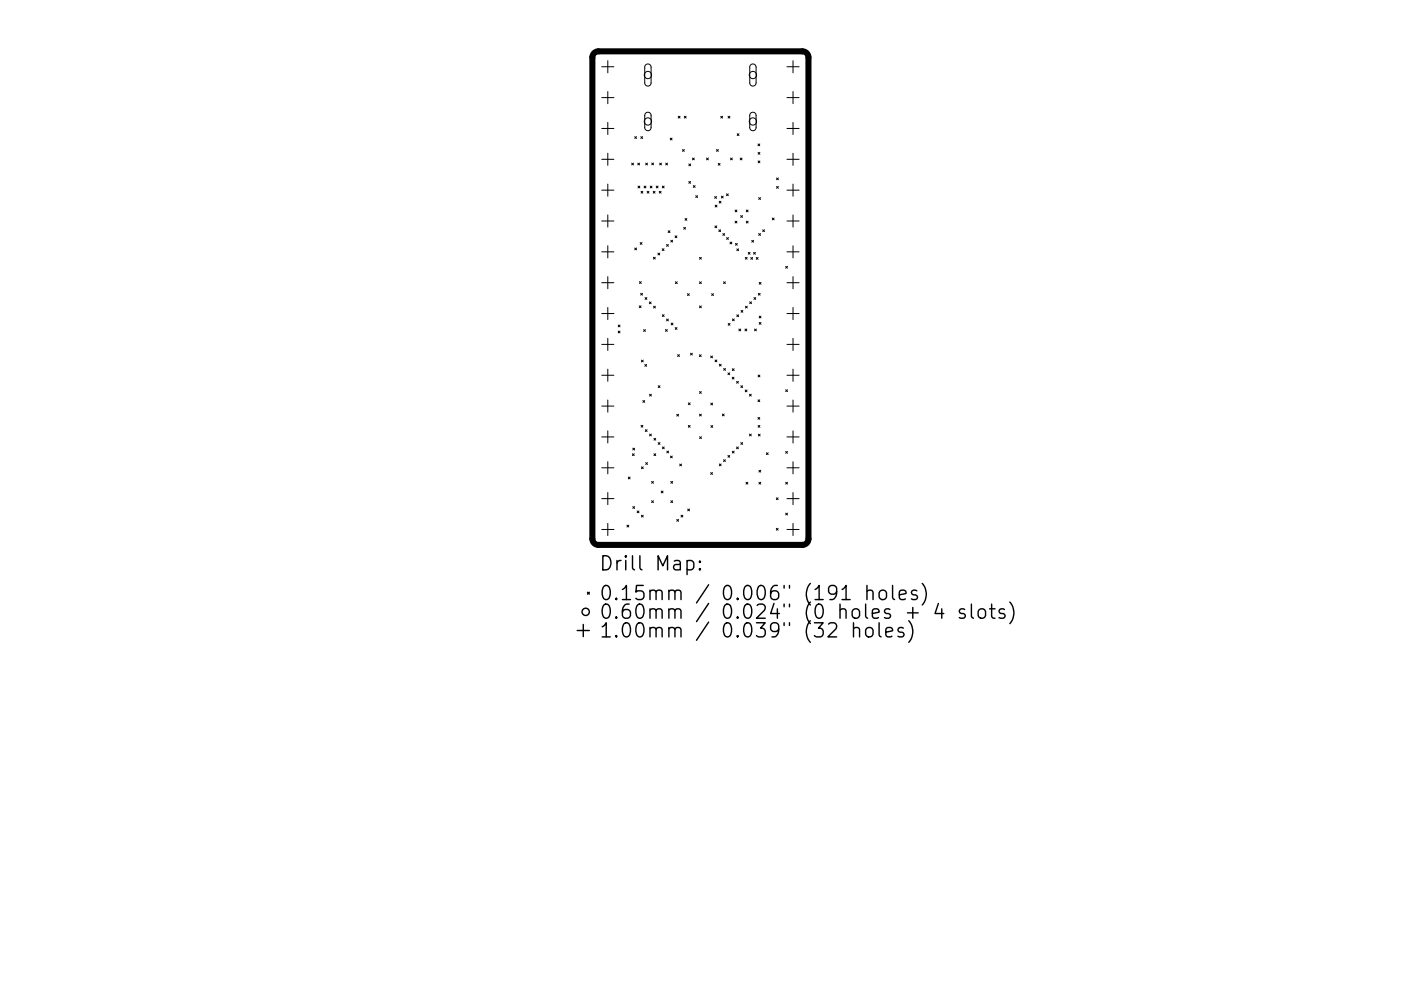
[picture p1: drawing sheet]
<svg xmlns="http://www.w3.org/2000/svg" width="297mm" height="210mm" viewBox="0 0 297 210" stroke-linecap="round" stroke-linejoin="round" font-family="sans-serif">
<defs><g id="words">
<g font-size="4.2">
<text x="127" y="121.1">Drill Map:</text>
<text x="127" y="127.4">0.15mm / 0.006&quot; (191 holes)</text>
<text x="127" y="131.3">0.60mm / 0.024&quot; (0 holes + 4 slots)</text>
<text x="127" y="135.3">1.00mm / 0.039&quot; (32 holes)</text>
</g>
</g></defs>
<path d="M126 11.3l.9-.4h43.2a1.29 1.29 0 0 1 1.3 1.3v102.1a1.29 1.29 0 0 1-1.3 1.3h-43.2a1.29 1.29 0 0 1-1.3-1.3v-102.1z" fill="none" stroke="#000" stroke-width="1.3"/>
<g fill="none" stroke="#000" stroke-width=".21">
<path d="M127.6 14.2h2.6M128.9 12.9v2.6M128.9 19.4v2.6M136.9 13.8l.7-.2 .4 .6v3.5l-.2 .4-.4 .2-.5-.2-.2-.4v-3.5zM159.2 13.8l.7-.2 .4 .6v3.5l-.2 .4-.4 .2-.5-.2-.2-.4v-3.5zM166.8 14.2h2.6M168.1 12.9v2.6M168.1 19.4v2.6M127.6 20.7h2.6M127.6 27.3h2.6M127.6 33.8h2.6M128.9 26v2.5"/>
<path d="M128.9 32.5v2.6M128.9 39.1v2.5M133.9 34.6l.4 .4M134.3 34.6l-.4 .4M134.6 29l.4 .4M135 29l-.4 .4M135.2 34.6l.4 .4M135.3 39.5l.4 .4M135.6 34.6l-.4 .4M135.7 39.5l-.4 .4M135.9 29l.3 .4M136.2 29l-.3 .4"/>
<path d="M136.6 39.5l.3 .4M136.9 34.6l.4 .4M136.9 24l.6-.2 .5 .6v2.8l-.2 .3-.3 .2-.5-.1-.3-.4v-2.8zM136.9 39.5l-.3 .4M137.3 34.6l-.4 .4M137.8 39.5l.4 .4M138.2 34.6l.4 .4M138.2 39.5l-.4 .4M138.6 34.6l-.4 .4M139.1 39.5l.4 .4M139.5 39.5l-.4 .4M139.9 34.6l.3 .4"/>
<path d="M140.2 34.6l-.3 .4M140.4 39.5l.4 .4M140.8 39.5l-.4 .4M141.1 34.6l.4 .4M141.5 34.6l-.4 .4M142.1 29.3l.4 .4M142.5 29.3l-.4 .4M143.8 24.7l.4 .4M144.2 24.7l-.4 .4M144.7 31.7l.4 .4M145.1 31.7l-.4 .4M145.1 24.7l.4 .4"/>
<path d="M145.5 24.7l-.4 .4M146 34.8l.4 .4M146 38.5l.4 .4M146.4 34.8l-.4 .4M146.4 38.5l-.4 .4M146.8 33.5l.4 .4M147 39.4l.4 .4M147.2 33.5l-.4 .4M147.4 39.4l-.4 .4M149.8 33.5l.4 .4M150.2 33.5l-.4 .4M151.9 31.7l.4 .4"/>
<path d="M152.3 34.7l.4 .3M152.3 31.7l-.4 .4M152.7 34.7l-.4 .3M152.8 24.7l.4 .4M153.2 24.7l-.4 .4M154.4 24.7l.3 .4M154.7 24.7l-.3 .4M154.9 33.5l.4 .4M155.3 33.5l-.4 .4M156.3 28.4l.4 .4M156.7 28.4l-.4 .4M156.9 33.5l.4 .4"/>
<path d="M157.3 33.5l-.4 .4M159.2 24l.6-.2 .5 .6v2.8l-.2 .3-.4 .2-.5-.1-.2-.4v-2.8zM160.7 30.5l.4 .4M160.7 32.3l.4 .4M160.7 34.1l.4 .4M161.1 30.5l-.4 .4M161.1 32.3l-.4 .4M161.1 34.1l-.4 .4M164.6 37.8l.4 .3M164.6 39.6l.4 .3M165 37.8l-.4 .3M165 39.6l-.4 .3"/>
<path d="M166.8 20.7h2.6M166.8 27.3h2.6M166.8 33.8h2.6M168.1 26v2.5M168.1 32.5v2.6M168.1 39.1v2.5M127.6 40.3h2.6M127.6 46.9h2.6M127.6 53.4h2.6M127.6 60h2.6M128.9 45.6v2.6M128.9 52.1v2.6"/>
<path d="M128.9 58.7v2.6M134.6 52.6l.4 .4M135 52.6l-.4 .4M135.6 59.8l.4 .3M135.7 51.5l.4 .3M135.9 40.6l.4 .4M136 59.8l-.4 .3M136.1 51.5l-.4 .3M136.3 40.6l-.4 .4M137.2 40.6l.4 .4M137.6 40.6l-.4 .4M138.5 40.6l.4 .4"/>
<path d="M138.5 54.6l.4 .4M138.9 40.6l-.4 .4M138.9 54.6l-.4 .4M139.5 53.7l.4 .4M139.8 40.6l.4 .4M139.9 53.7l-.4 .4M140.2 40.6l-.4 .4M140.4 52.8l.4 .4M140.8 52.8l-.4 .4M141.3 51.9l.4 .4M141.7 49l.3 .3M141.7 51.9l-.4 .4"/>
<path d="M142 49l-.3 .3M142.2 51l.4 .4M142.6 51l-.4 .4M143.1 50l.4 .4M143.2 59.8l.4 .4M143.5 50l-.4 .4M143.6 59.8l-.4 .4M145 48.2l.3 .4M145.2 46.4l.4 .3M145.3 48.2l-.3 .4M145.6 46.4l-.4 .3M147.5 41.5l.4 .4"/>
<path d="M147.9 41.5l-.4 .4M148.3 54.6l.4 .4M148.3 59.8l.4 .4M148.7 59.8l-.4 .4M148.7 54.6l-.4 .4M151.5 41.7l.4 .4M151.6 47.9l.4 .4M151.6 43.5l.4 .4M151.9 41.7l-.4 .4M152 47.9l-.4 .4M152 43.5l-.4 .4M152.4 48.8l.4 .3"/>
<path d="M152.5 42.7l.4 .4M152.8 48.8l-.4 .3M152.9 42.7l-.4 .4M152.9 41.6l.4 .4M153.3 49.6l.3 .3M153.3 41.6l-.4 .4M153.4 59.8l.4 .4M153.6 49.6l-.3 .3M153.8 59.8l-.4 .4M154 41.1l.4 .4M154.1 50.4l.3 .4M154.4 41.1l-.4 .4"/>
<path d="M154.4 50.4l-.3 .4M154.8 51.4l.4 .3M155.2 51.4l-.4 .3M155.9 44.6l.3 .3M155.9 46.9l.3 .4M155.9 51.6l.4 .4M156.2 52.8l.4 .4M156.2 44.6l-.3 .3M156.2 46.9l-.3 .4M156.3 51.6l-.4 .4M156.6 52.8l-.4 .4M157 45.7l.4 .4"/>
<path d="M157.4 45.7l-.4 .4M158 54.6l.4 .4M158.2 46.9l.4 .4M158.2 44.6l.4 .3M158.4 54.6l-.4 .4M158.6 44.6l-.4 .3M158.6 46.9l-.4 .4M158.6 53.5l.4 .4M159 53.5l-.4 .4M159.2 54.6l.4 .4M159.4 51l.4 .4M159.6 54.6l-.4 .4"/>
<path d="M159.8 51l-.4 .4M159.8 53.5l.4 .4M160.2 53.5l-.4 .4M160.3 54.6l.4 .4M160.7 54.6l-.4 .4M160.9 49.6l.3 .3M160.9 41.9l.3 .4M161 59.9l.3 .4M161.2 41.9l-.3 .4M161.2 49.6l-.3 .3M161.3 59.9l-.3 .4M161.7 48.8l.4 .3"/>
<path d="M162.1 48.8l-.4 .3M163.7 46.3l.4 .3M164.1 46.3l-.4 .3M166.6 56.5l.4 .4M166.8 40.3h2.6M166.8 46.9h2.6M166.8 53.4h2.6M166.8 60h2.6M167 56.5l-.4 .4M168.1 45.6v2.6M168.1 52.1v2.6M168.1 58.7v2.6"/>
<path d="M127.6 66.5h2.6M127.6 73.1h2.6M127.6 79.6h2.6M128.9 65.2v2.6M128.9 71.8v2.6M128.9 78.3v2.6M131.1 69l.4 .3M131.1 70.2l.4 .4M131.5 69l-.4 .3M131.5 70.2l-.4 .4M135.5 64.9l.4 .4M135.8 62.2l.4 .4"/>
<path d="M135.9 64.9l-.4 .4M136 76.4l.4 .4M136.2 62.2l-.4 .4M136.4 76.4l-.4 .4M136.5 69.9l.3 .4M136.7 77.3l.4 .4M136.8 63.1l.4 .4M136.8 69.9l-.3 .4M137.1 77.3l-.4 .4M137.2 63.1l-.4 .4M137.7 64.1l.4 .3M138.1 64.1l-.4 .3"/>
<path d="M138.6 65l.4 .4M139 65l-.4 .4M140.4 66.8l.4 .4M140.8 66.8l-.4 .4M141.1 69.9l.4 .4M141.3 67.7l.4 .4M141.5 69.9l-.4 .4M141.7 67.7l-.4 .4M142.3 68.5l.4 .4M142.7 68.5l-.4 .4M143.2 69.5l.3 .4M143.5 69.5l-.3 .4"/>
<path d="M143.7 75.2l.4 .4M144.1 75.2l-.4 .4M145.8 62.3l.3 .4M146.1 62.3l-.3 .4M146.4 74.9l.4 .4M146.8 74.9l-.4 .4M148.3 75.3l.4 .4M148.3 64.9l.4 .4M148.7 75.3l-.4 .4M148.7 64.9l-.4 .4M150.7 75.5l.4 .4M150.9 62.3l.4 .4"/>
<path d="M151.1 75.5l-.4 .4M151.3 62.3l-.4 .4M151.6 76.4l.4 .4M152 76.4l-.4 .4M152.5 77.3l.4 .4M152.9 77.3l-.4 .4M153.4 78.2l.4 .4M153.8 78.2l-.4 .4M154.3 79.1l.4 .4M154.4 68.6l.4 .4M154.7 79.1l-.4 .4M154.8 68.6l-.4 .4"/>
<path d="M155.3 78.2l.4 .4M155.3 67.7l.4 .4M155.7 78.2l-.4 .4M155.7 67.7l-.4 .4M156.2 66.8l.4 .4M156.6 66.8l-.4 .4M156.7 69.8l.3 .4M157 69.8l-.3 .4M157.1 65.9l.4 .4M157.5 65.9l-.4 .4M157.9 69.8l.4 .4M158 65l.4 .4"/>
<path d="M158.3 69.8l-.4 .4M158.4 65l-.4 .4M158.9 64l.4 .4M159.3 64l-.4 .4M159.9 63.1l.3 .4M160 69.8l.4 .4M160.2 63.1l-.3 .4M160.4 69.8l-.4 .4M160.7 79.6l.4 .4M160.8 62.2l.4 .4M161 67.1l.3 .4M161 68.4l.3 .4"/>
<path d="M161.1 79.6l-.4 .4M161.2 62.2l-.4 .4M161.3 67.1l-.3 .4M161.3 68.4l-.3 .4M166.8 66.5h2.6M166.8 73.1h2.6M166.8 79.6h2.6M168.1 65.2v2.6M168.1 71.8v2.6M168.1 78.3v2.6M127.6 86.2h2.6M127.6 92.7h2.6"/>
<path d="M127.6 99.2h2.6M128.9 84.9v2.5M128.9 91.4v2.6M128.9 98v2.5M134.1 96.3l.4 .4M134.2 95.1l.3 .4M134.5 96.3l-.4 .4M134.5 95.1l-.3 .4M135.9 90.2l.4 .4M136 99.1l.4 .3M136.3 90.2l-.4 .4M136.3 85l.4 .4"/>
<path d="M136.4 99.1l-.4 .3M136.7 85l-.4 .4M136.8 91.2l.4 .4M136.9 98.2l.4 .3M137.2 91.2l-.4 .4M137.3 98.2l-.4 .3M137.7 83.6l.4 .4M137.7 92.1l.4 .4M138.1 83.6l-.4 .4M138.1 92.1l-.4 .4M138.6 93l.4 .4M138.6 96.3l.4 .4"/>
<path d="M139 93l-.4 .4M139 96.3l-.4 .4M139.5 93.9l.4 .4M139.5 81.8l.4 .4M139.9 81.8l-.4 .4M139.9 93.9l-.4 .4M140.4 94.8l.4 .4M140.8 94.8l-.4 .4M141.4 95.7l.4 .4M141.8 95.7l-.4 .4M142.1 96.8l.4 .3M142.5 96.8l-.4 .3"/>
<path d="M143.5 87.9l.4 .4M143.9 87.9l-.4 .4M144.1 98.5l.4 .3M144.5 98.5l-.4 .3M145.9 85.5l.4 .4M145.9 90.3l.4 .4M146.3 85.5l-.4 .4M146.3 90.3l-.4 .4M148.3 87.9l.4 .4M148.3 83.1l.4 .4M148.3 92.7l.4 .3M148.7 83.1l-.4 .4"/>
<path d="M148.7 87.9l-.4 .4M148.7 92.7l-.4 .3M150.7 85.5l.4 .4M150.7 90.3l.4 .4M151.1 85.5l-.4 .4M151.1 90.3l-.4 .4M152.5 98.4l.4 .4M152.9 98.4l-.4 .4M153.2 87.8l.3 .4M153.4 97.5l.4 .4M153.5 87.8l-.3 .4M153.8 97.5l-.4 .4"/>
<path d="M154.3 96.6l.4 .4M154.7 96.6l-.4 .4M155.2 80l.4 .4M155.3 95.7l.4 .4M155.6 80l-.4 .4M155.7 95.7l-.4 .4M156.2 80.9l.4 .4M156.2 94.8l.4 .4M156.6 80.9l-.4 .4M156.6 94.8l-.4 .4M157.1 81.8l.4 .4M157.1 93.9l.4 .4"/>
<path d="M157.5 93.9l-.4 .4M157.5 81.8l-.4 .4M158 82.7l.4 .4M158.4 82.7l-.4 .4M158.9 83.6l.4 .4M158.9 92.1l.4 .4M159.3 83.6l-.4 .4M159.3 92.1l-.4 .4M160.7 84.8l.4 .4M160.7 88.6l.4 .4M160.7 90.3l.4 .4M160.8 92.1l.4 .4"/>
<path d="M160.9 99.8l.4 .4M161.1 84.8l-.4 .4M161.1 88.6l-.4 .4M161.1 90.3l-.4 .4M161.2 92.1l-.4 .4M161.3 99.8l-.4 .4M162.5 96.1l.4 .4M162.9 96.1l-.4 .4M166.6 82.7l.4 .4M166.6 95.8l.4 .4M166.8 86.2h2.6M166.8 92.7h2.6"/>
<path d="M166.8 99.2h2.6M167 82.7l-.4 .4M167 95.8l-.4 .4M168.1 84.9v2.5M168.1 91.4v2.6M168.1 98v2.5M127.6 105.8h2.6M127.6 112.3h2.6M128.9 104.5v2.6M128.9 111v2.6M132.9 111.4l.4 .4M133.2 101.2l.4 .4"/>
<path d="M133.3 111.4l-.4 .4M133.6 101.2l-.4 .4M134.2 107.5l.3 .4M134.5 107.5l-.3 .4M135.1 108.4l.4 .4M135.5 108.4l-.4 .4M136 109.3l.4 .4M136.4 109.3l-.4 .4M138.2 102.1l.3 .4M138.2 106.2l.3 .4M138.5 102.1l-.3 .4M138.5 106.2l-.3 .4"/>
<path d="M140.2 104.2l.4 .4M140.6 104.2l-.4 .4M142.2 102.1l.4 .4M142.2 106.2l.4 .4M142.6 102.1l-.4 .4M142.6 106.2l-.4 .4M143.5 110.2l.4 .4M143.9 110.2l-.4 .4M144.4 109.3l.4 .4M144.8 109.3l-.4 .4M145.8 108l.4 .4M146.2 108l-.4 .4"/>
<path d="M150.7 100.3l.4 .4M151.1 100.3l-.4 .4M158.2 102.3l.4 .4M158.6 102.3l-.4 .4M160.9 102.3l.4 .4M161.3 102.3l-.4 .4M164.6 105.6l.4 .4M164.6 112.1l.4 .4M165 105.6l-.4 .4M165 112.1l-.4 .4M166.6 108.9l.4 .4M166.6 102.3l.4 .4"/>
<path d="M166.8 105.8h2.6M166.8 112.3h2.6M167 102.3l-.4 .4M167 108.9l-.4 .4M168.1 104.5v2.6M168.1 111v2.6"/>
<circle cx="137.4" cy="15.9" r=".77"/>
<circle cx="159.6" cy="15.9" r=".77"/>
<circle cx="137.4" cy="25.8" r=".77"/>
<circle cx="159.6" cy="25.8" r=".77"/>
</g>
<g fill="none" stroke="#000" stroke-width=".3">
<path d="M145.7 119.1l.8-.2 .6 .6v.8l-.3 .5-.3 .1-.8-.1M148.4 119.1l.1 .1-.1 .1-.2-.1 .2-.1v.2M122.4 133.8h2.6M123.7 132.5v2.6M124.6 125.7l.4 .3M125 125.7l-.4 .3M148.4 120.6l.1 .2-.1 .1-.2-.1 .2-.2v.3M181 133.4a.74 .74 0 0 1 1.2 .2v1.5M181 132.1v3M183.8 125.5a.74 .74 0 0 1 1.3 .1v1.6M183.8 133.3a.81 .81 0 0 1 1.3 .4v.9a.81 .81 0 0 1-.8 .6 .81 .81 0 0 1-.8-.6v-.9zM183.8 124.2v3"/>
<path d="M186.4 132.1v2.6l.4 .4M186.7 125.4a.81 .81 0 0 1 1.3 .4v.8a.81 .81 0 0 1-.8 .6 .81 .81 0 0 1-.8-.6v-.8zM187.8 134.1l1.4-.3-.1-.5-.9-.2-.4 .5v1.1l.2 .3 .2 .1 .9-.1M189.2 124.2v2.6l.5 .4M190.7 126.2l1.4-.3-.1-.5-.9-.2-.4 .4v1.2l.1 .3 .3 .1 .9-.1M191.5 133.3l-.7-.2-.4 .5 .1 .4 1 .3 .2 .3-.2 .4-.3 .1-.8-.1M192.4 130h2.3M192.7 131.7a3.4 3.4 0 0 1 0 4.6M193.5 128.9v2.3M194.4 125.4l-.7-.2-.5 .4 .2 .5 1 .3 .1 .2-.1 .5-.3 .1-.9-.1M195.5 123.8a3.4 3.4 0 0 1 0 4.6M199 128l-.8 2.2h1.9"/>
<path d="M199.7 129.2v2M204.5 129.3l-.7-.1-.4 .4 .1 .4 1 .3 .2 .3-.2 .4-.3 .2-.8-.2M206 128.2v2.5l.4 .5M207.7 129.3a.81 .81 0 0 1 1.3 .4v.9a.81 .81 0 0 1-.8 .6 .81 .81 0 0 1-.8-.6v-.9zM209.8 129.2h1.2M210.2 128.2v2.5l.2 .3 .6 .2M213 129.3l-.8-.1-.4 .4 .2 .4 1 .3 .1 .3-.1 .4-.3 .2-.9-.2M214.1 127.7a3.4 3.4 0 0 1 0 4.6"/>
<circle cx="124.2" cy="129.8" r=".77"/>
</g>
<use href="#words"/>
</svg>
